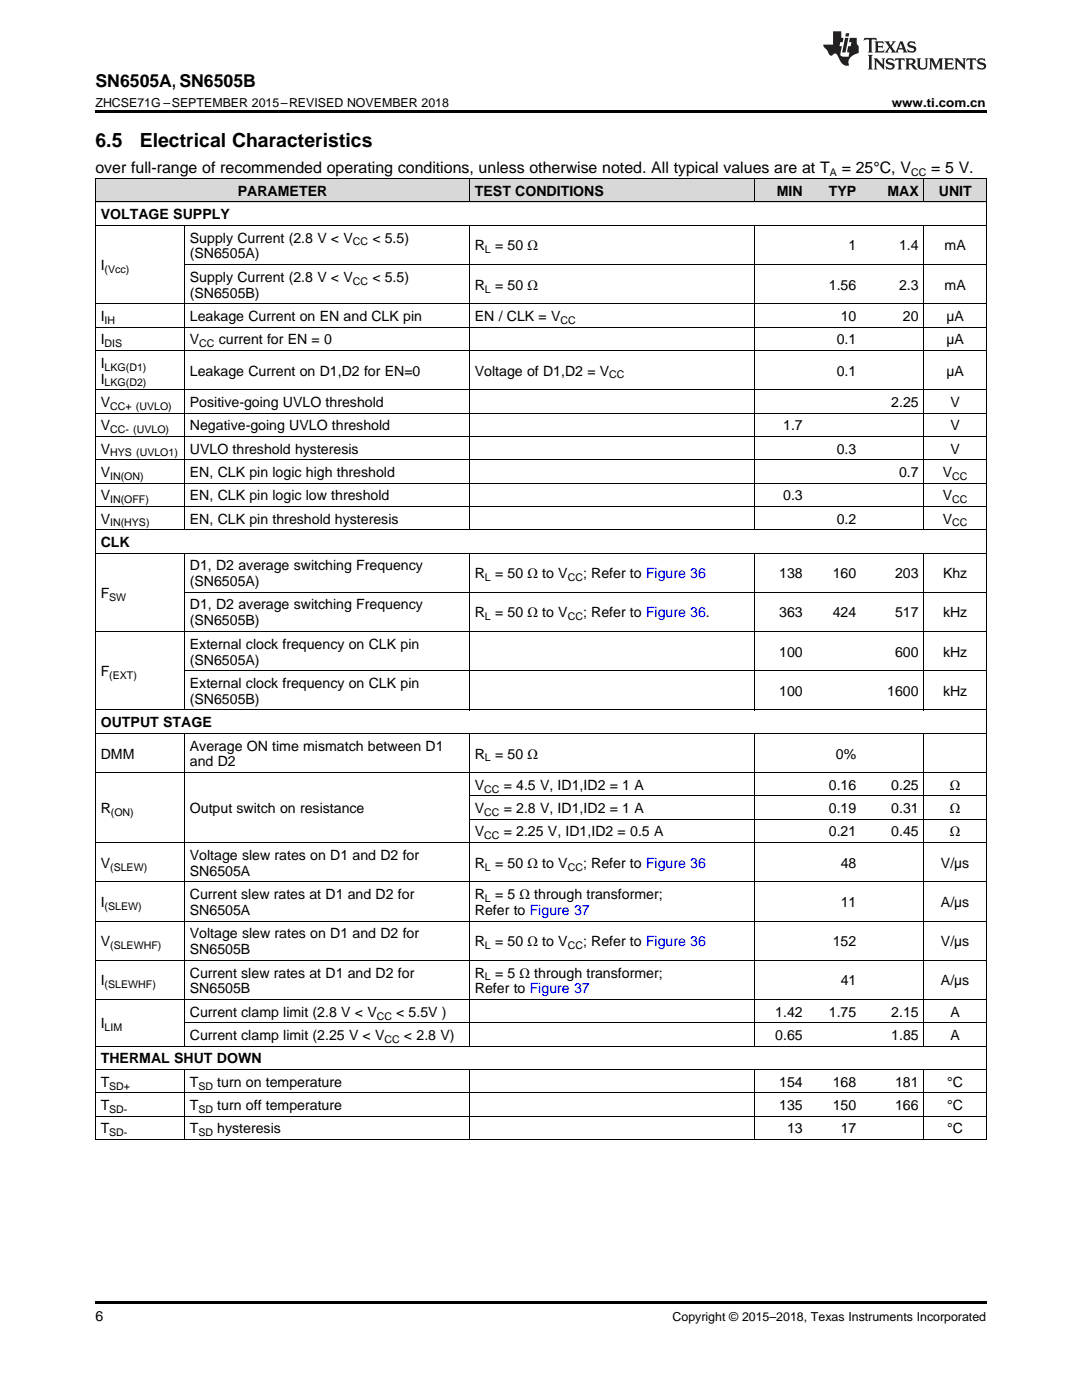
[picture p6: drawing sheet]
<svg xmlns="http://www.w3.org/2000/svg" width="216mm" height="279mm" viewBox="0 0 216 279" stroke-linecap="round" stroke-linejoin="round" font-family="sans-serif">
<defs><g id="words">
<g font-size="3.9">
<text x="19" y="29.3">6.5</text>
<text x="27.9" y="29.3">Electrical Characteristics</text>
</g>
<text font-size="3.5" x="19" y="17.3">SN6505A, SN6505B</text>
<g font-size="3.2">
<text x="19" y="34.4">over full-range of recommended operating conditions, unless otherwise noted. All typical values are at T</text>
<text x="168" y="34.4">= 25°C, V</text>
<text x="185.8" y="34.4">= 5 V.</text>
</g>
<g font-size="2.8">
<text x="47.4" y="39.1">PARAMETER</text>
<text x="94.8" y="39.1">TEST CONDITIONS</text>
<text x="155" y="39.1">MIN</text>
<text x="165.4" y="39.1">TYP</text>
<text x="177.1" y="39.1">MAX</text>
<text x="187.3" y="39.1">UNIT</text>
<text x="20.1" y="43.7">VOLTAGE SUPPLY</text>
<text x="20.1" y="53.9">I</text>
<text x="37.9" y="48.4">Supply Current (2.8 V &lt; V</text>
<text x="37.9" y="51.6">(SN6505A)</text>
<text x="74.3" y="48.4">&lt; 5.5)</text>
<text x="94.8" y="50">R</text>
<text x="98.8" y="50">= 50 Ω</text>
<text x="169.3" y="50">1</text>
<text x="179.4" y="50">1.4</text>
<text x="188.5" y="50">mA</text>
<text x="37.9" y="56.2">Supply Current (2.8 V &lt; V</text>
<text x="37.9" y="59.4">(SN6505B)</text>
<text x="74.3" y="56.2">&lt; 5.5)</text>
<text x="94.8" y="57.8">R</text>
<text x="98.8" y="57.8">= 50 Ω</text>
<text x="165.4" y="57.8">1.56</text>
<text x="179.4" y="57.8">2.3</text>
<text x="188.5" y="57.8">mA</text>
<text x="20.1" y="64.1">I</text>
<text x="37.9" y="64.1">Leakage Current on EN and CLK pin</text>
<text x="94.8" y="64.1">EN / CLK = V</text>
<text x="167.7" y="64.1">10</text>
<text x="180.2" y="64.1">20</text>
<text x="188.8" y="64.1">µA</text>
<text x="20.1" y="68.7">I</text>
<text x="37.9" y="68.7">V</text>
<text x="43.7" y="68.7">current for EN = 0</text>
<text x="167" y="68.7">0.1</text>
<text x="188.8" y="68.7">µA</text>
<text x="20.1" y="73.4">I</text>
<text x="20.1" y="76.6">I</text>
<text x="37.9" y="75">Leakage Current on D1,D2 for EN=0</text>
<text x="94.8" y="75">Voltage of D1,D2 = V</text>
<text x="167" y="75">0.1</text>
<text x="188.8" y="75">µA</text>
<text x="20.1" y="81.2">V</text>
<text x="37.9" y="81.2">Positive-going UVLO threshold</text>
<text x="177.8" y="81.2">2.25</text>
<text x="189.7" y="81.2">V</text>
<text x="20.1" y="85.9">V</text>
<text x="37.9" y="85.9">Negative-going UVLO threshold</text>
<text x="156.3" y="85.9">1.7</text>
<text x="189.7" y="85.9">V</text>
<text x="20.1" y="90.5">V</text>
<text x="20.1" y="95.2">V</text>
<text x="37.9" y="90.5">UVLO threshold hysteresis</text>
<text x="37.9" y="95.2">EN, CLK pin logic high threshold</text>
<text x="167" y="90.5">0.3</text>
<text x="179.4" y="95.2">0.7</text>
<text x="188.1" y="95.2">V</text>
<text x="189.7" y="90.5">V</text>
<text x="20.1" y="99.8">V</text>
<text x="37.9" y="99.8">EN, CLK pin logic low threshold</text>
<text x="156.3" y="99.8">0.3</text>
<text x="188.1" y="99.8">V</text>
<text x="20.1" y="104.5">V</text>
<text x="37.9" y="104.5">EN, CLK pin threshold hysteresis</text>
<text x="167" y="104.5">0.2</text>
<text x="188.1" y="104.5">V</text>
<text x="20.1" y="109.1">CLK</text>
<text x="37.9" y="113.8">D1, D2 average switching Frequency</text>
<text x="20.1" y="119.3">F</text>
<text x="37.9" y="117">(SN6505A)</text>
<text x="94.8" y="115.4">R</text>
<text x="98.8" y="115.4">= 50 Ω to V</text>
<text x="116.3" y="115.4">; Refer to Figure 36</text>
<text x="155.5" y="115.4">138</text>
<text x="166.2" y="115.4">160</text>
<text x="178.6" y="115.4">203</text>
<text x="188.2" y="115.4">Khz</text>
<text x="37.9" y="121.6">D1, D2 average switching Frequency</text>
<text x="37.9" y="124.8">(SN6505B)</text>
<text x="94.8" y="123.2">R</text>
<text x="98.8" y="123.2">= 50 Ω to V</text>
<text x="116.3" y="123.2">; Refer to Figure 36.</text>
<text x="155.5" y="123.2">363</text>
<text x="166.2" y="123.2">424</text>
<text x="178.6" y="123.2">517</text>
<text x="188.2" y="123.2">kHz</text>
<text x="37.9" y="129.5">External clock frequency on CLK pin</text>
<text x="155.5" y="131.1">100</text>
<text x="178.6" y="131.1">600</text>
<text x="188.2" y="131.1">kHz</text>
<text x="20.1" y="135">F</text>
<text x="37.9" y="132.6">(SN6505A)</text>
<text x="37.9" y="137.3">External clock frequency on CLK pin</text>
<text x="37.9" y="140.5">(SN6505B)</text>
<text x="155.5" y="138.9">100</text>
<text x="177" y="138.9">1600</text>
<text x="188.2" y="138.9">kHz</text>
<text x="20.1" y="145.1">OUTPUT STAGE</text>
<text x="37.9" y="149.8">Average ON time mismatch between D1</text>
<text x="20.1" y="151.4">DMM</text>
<text x="37.9" y="153">and D2</text>
<text x="94.8" y="151.4">R</text>
<text x="98.8" y="151.4">= 50 Ω</text>
<text x="166.8" y="151.4">0%</text>
<text x="94.8" y="157.6">V</text>
<text x="100.5" y="157.6">= 4.5 V, ID1,ID2 = 1 A</text>
<text x="165.4" y="157.6">0.16</text>
<text x="177.8" y="157.6">0.25</text>
<text x="189.5" y="157.6">Ω</text>
<text x="20.1" y="162.3">R</text>
<text x="37.9" y="162.3">Output switch on resistance</text>
<text x="94.8" y="162.3">V</text>
<text x="94.8" y="166.9">V</text>
<text x="100.5" y="162.3">= 2.8 V, ID1,ID2 = 1 A</text>
<text x="100.5" y="166.9">= 2.25 V, ID1,ID2 = 0.5 A</text>
<text x="165.4" y="162.3">0.19</text>
<text x="165.4" y="166.9">0.21</text>
<text x="177.8" y="162.3">0.31</text>
<text x="177.8" y="166.9">0.45</text>
<text x="189.5" y="162.3">Ω</text>
<text x="189.5" y="166.9">Ω</text>
<text x="20.1" y="173.2">V</text>
<text x="37.9" y="171.6">Voltage slew rates on D1 and D2 for</text>
<text x="94.8" y="173.2">R</text>
<text x="98.8" y="173.2">= 50 Ω to V</text>
<text x="116.3" y="173.2">; Refer to Figure 36</text>
<text x="167.7" y="173.2">48</text>
<text x="187.7" y="173.2">V/µs</text>
<text x="37.9" y="174.8">SN6505A</text>
<text x="37.9" y="179.4">Current slew rates at D1 and D2 for</text>
<text x="94.8" y="179.4">R</text>
<text x="98.8" y="179.4">= 5 Ω through transformer;</text>
<text x="20.1" y="181">I</text>
<text x="37.9" y="182.6">SN6505A</text>
<text x="94.8" y="182.6">Refer to Figure 37</text>
<text x="167.7" y="181">11</text>
<text x="187.7" y="181">A/µs</text>
<text x="20.1" y="188.8">V</text>
<text x="37.9" y="187.3">Voltage slew rates on D1 and D2 for</text>
<text x="37.9" y="190.4">SN6505B</text>
<text x="94.8" y="188.8">R</text>
<text x="98.8" y="188.8">= 50 Ω to V</text>
<text x="116.3" y="188.8">; Refer to Figure 36</text>
<text x="166.2" y="188.8">152</text>
<text x="187.7" y="188.8">V/µs</text>
<text x="20.1" y="196.7">I</text>
<text x="37.9" y="195.1">Current slew rates at D1 and D2 for</text>
<text x="94.8" y="195.1">R</text>
<text x="98.8" y="195.1">= 5 Ω through transformer;</text>
<text x="167.7" y="196.7">41</text>
<text x="187.7" y="196.7">A/µs</text>
<text x="37.9" y="198.3">SN6505B</text>
<text x="37.9" y="202.9">Current clamp limit (2.8 V &lt; V</text>
<text x="79.1" y="202.9">&lt; 5.5V )</text>
<text x="94.8" y="198.3">Refer to Figure 37</text>
<text x="154.7" y="202.9">1.42</text>
<text x="165.4" y="202.9">1.75</text>
<text x="177.8" y="202.9">2.15</text>
<text x="189.7" y="202.9">A</text>
<text x="20.1" y="205.2">I</text>
<text x="37.9" y="207.6">Current clamp limit (2.25 V &lt; V</text>
<text x="80.6" y="207.6">&lt; 2.8 V)</text>
<text x="154.7" y="207.6">0.65</text>
<text x="177.8" y="207.6">1.85</text>
<text x="189.7" y="207.6">A</text>
<text x="20.1" y="212.2">THERMAL SHUT DOWN</text>
<text x="20.1" y="216.9">T</text>
<text x="20.1" y="221.5">T</text>
<text x="37.9" y="216.9">T</text>
<text x="37.9" y="221.5">T</text>
<text x="43.4" y="216.9">turn on temperature</text>
<text x="43.4" y="221.5">turn off temperature</text>
<text x="155.5" y="216.9">154</text>
<text x="155.5" y="221.5">135</text>
<text x="166.2" y="216.9">168</text>
<text x="166.2" y="221.5">150</text>
<text x="178.6" y="216.9">181</text>
<text x="178.6" y="221.5">166</text>
<text x="189" y="216.9">°C</text>
<text x="189" y="221.5">°C</text>
<text x="20.1" y="226.2">T</text>
<text x="37.9" y="226.2">T</text>
<text x="43.4" y="226.2">hysteresis</text>
<text x="157.1" y="226.2">13</text>
<text x="167.7" y="226.2">17</text>
<text x="189" y="226.2">°C</text>
<text x="19" y="263.6">6</text>
</g>
<g font-size="2.5">
<text x="19" y="21.4">ZHCSE71G –SEPTEMBER 2015–REVISED NOVEMBER 2018</text>
<text x="177.9" y="21.4">www.ti.com.cn</text>
<text x="134.2" y="263.6">Copyright © 2015–2018, Texas Instruments Incorporated</text>
</g>
<g font-size="2.1">
<text x="165.6" y="35.1">A</text>
<text x="181.8" y="35.1">CC</text>
<text x="70.4" y="49">CC</text>
<text x="96.8" y="50.6">L</text>
<text x="20.9" y="54.5">(Vcc)</text>
<text x="70.4" y="56.8">CC</text>
<text x="96.8" y="58.4">L</text>
<text x="20.9" y="64.6">IH</text>
<text x="111.9" y="64.6">CC</text>
<text x="20.9" y="69.3">DIS</text>
<text x="39.8" y="69.3">CC</text>
<text x="20.9" y="73.9">LKG(D1)</text>
<text x="20.9" y="77.1">LKG(D2)</text>
<text x="121.6" y="75.5">CC</text>
<text x="22" y="81.8">CC+ (UVLO)</text>
<text x="22" y="86.4">CC- (UVLO)</text>
<text x="22" y="91.1">HYS (UVLO1)</text>
<text x="22" y="95.7">IN(ON)</text>
<text x="190" y="95.7">CC</text>
<text x="22" y="100.4">IN(OFF)</text>
<text x="190" y="100.4">CC</text>
<text x="22" y="105.1">IN(HYS)</text>
<text x="190" y="105.1">CC</text>
<text x="21.8" y="119.9">SW</text>
<text x="96.8" y="116">L</text>
<text x="113.3" y="116">CC</text>
<text x="96.8" y="123.8">L</text>
<text x="113.3" y="123.8">CC</text>
<text x="21.8" y="135.5">(EXT)</text>
<text x="96.8" y="151.9">L</text>
<text x="96.6" y="158.2">CC</text>
<text x="22.1" y="162.8">(ON)</text>
<text x="96.6" y="162.8">CC</text>
<text x="96.6" y="167.5">CC</text>
<text x="22" y="173.7">(SLEW)</text>
<text x="96.8" y="173.7">L</text>
<text x="113.3" y="173.7">CC</text>
<text x="96.8" y="180">L</text>
<text x="20.9" y="181.6">(SLEW)</text>
<text x="22" y="189.4">(SLEWHF)</text>
<text x="96.8" y="189.4">L</text>
<text x="113.3" y="189.4">CC</text>
<text x="20.9" y="197.2">(SLEWHF)</text>
<text x="96.8" y="195.7">L</text>
<text x="75.2" y="203.5">CC</text>
<text x="20.9" y="205.8">LIM</text>
<text x="76.7" y="208.1">CC</text>
<text x="21.8" y="217.5">SD+</text>
<text x="39.6" y="217.5">SD</text>
<text x="21.8" y="222.1">SD-</text>
<text x="21.8" y="226.8">SD-</text>
<text x="39.6" y="222.1">SD</text>
<text x="39.6" y="226.8">SD</text>
</g>
</g></defs>
<g fill="#d8d8d8">
<path d="M19 35.7h17.8v4.7h-17.8z"/>
<path d="M36.8 35.7h56.9v4.7h-56.9z"/>
<path d="M93.7 35.7h56.9v4.7h-56.9z"/>
<path d="M150.6 35.7h10.7v4.7h-10.7z"/>
<path d="M161.3 35.7h10.6v4.7h-10.6z"/>
<path d="M171.9 35.7h12.5v4.7h-12.5z"/>
<path d="M184.4 35.7h12.4v4.7h-12.4z"/>
</g>
<path d="M19 22h177.8v.5h-177.8zM19 227.4l.2 .1zM93.6 227.4l.1 .1zM150.5 227.4l.1 .1zM184.3 227.4l.1 .1zM196.7 227.4l.1 .1zM19 259.7h177.8v.5h-177.8z" fill="#000"/>
<g fill="none" stroke="#000" stroke-width=".2">
<path d="M19 35.6l177.8 .1v191.8M19.1 35.7v191.8M93.6 35.7v4.7M150.5 35.7v4.7M184.3 35.7v4.7M19 45h177.8M19 40.3h177.8M36.8 45v60.8M36.8 52.8h160M93.6 45v60.8M150.5 45v60.8M184.3 45v60.8"/>
<path d="M19 77.8h177.8M19 69.9h177.8M19 65.3h177.8M19 60.6h177.8M19 96.4h177.8M19 91.7h177.8M19 87.1h177.8M19 82.4h177.8M19 110.4h177.8M19 105.7h177.8M19 101.1h177.8M36.8 110.4v31.3"/>
<path d="M36.8 118.2h160M93.6 110.4v31.3M150.5 110.4v31.3M184.3 110.4v31.3M19 126h177.8M36.8 133.9h160M19 154.2h177.8M19 146.3h177.8M19 141.7h177.8M36.8 146.4v62.4M93.6 146.4v62.4M93.7 158.8h103.1"/>
<path d="M150.5 146.4v62.4M184.3 146.4v62.4M19 176h177.8M19 168.2h177.8M93.7 163.5h103.1M19 199.5h177.8M19 191.6h177.8M19 183.8h177.8M19 218.1h177.8M19 213.4h177.8M19 208.8h177.8M36.8 213.5v14"/>
<path d="M36.8 204.1h160M93.6 213.5v14M150.5 213.5v14M184.3 213.5v14M19 227.4h177.8M19 222.8h177.8"/>
</g>
<g fill="#231f20">
<path d="M172.5 7.6l-.1 .5 .4-.2h.6v.1v2.1l-.2 .4h.9l-.2-.4v-2.1l.1-.1h.5l.5 .2-.2-.5zM174.5 8.3l.2 .3v1.5l-.2 .4h1.8l.2-.6a1.04 1.04 0 0 1-1.3 .2v-.7h.6l.3 .2v-.6l-.3 .2h-.6v-.6l.8-.1 .4 .3-.2-.5zM176.5 8.3l.9 1.1-.9 1.1h.8l-.2-.2 .4-.7 .5 .7-.2 .2h1.5l-.2-.2 .2-.4h.9l.1 .4-.2 .2h1l-.3-.3-.7-1.9h-.5l-.9 2-.8-1 .9-1h-.8l.1 .3-.4 .5-.3-.6 .1-.2zM179.7 8.6l.4 1h-.7zM181.3 8.4a.63 .63 0 0 0-.2 .7 .63 .63 0 0 0 .6 .4l.6 .2 .1 .2a.75 .75 0 0 1-.7 .4 .75 .75 0 0 1-.6-.5l.1 .7 .1-.1a1.11 1.11 0 0 0 1.5-.6 1.13 1.13 0 0 0-1.2-.8l-.1-.4a1.04 1.04 0 0 1 1.2 .2l-.2-.5-.2 .1-.4-.2zM173.2 10.9l.2 .4v2.2l-.2 .4h1l-.3-.4v-2.2l.3-.4zM174.3 11.6l.3 .4v1.5l-.3 .4h.8l-.2-.4v-1.3l1.5 1.7v-1.9l.2-.4h-.7l.2 .4v.9l-1.1-1.3zM177 11.8a.62 .62 0 0 0-.2 .7 .62 .62 0 0 0 .6 .4l.6 .1 .1 .3a.76 .76 0 0 1-.7 .3 .76 .76 0 0 1-.7-.4l.2 .7 .1-.1a1.11 1.11 0 0 0 1.5-.6 1.13 1.13 0 0 0-1.2-.8l-.1-.4a1.04 1.04 0 0 1 1.2 .2l-.2-.6-.2 .1-.5-.1zM178.7 11.6l-.2 .6a.61 .61 0 0 1 .8-.3v1.6l-.2 .4h.9l-.2-.4v-1.6a.63 .63 0 0 1 .7 .3l-.1-.6zM180.6 11.6l.3 .4v1.5l-.3 .4h1l-.2-.2-.1-.8 .6 .2a.76 .76 0 0 0 1.2 .7l-1-1a.58 .58 0 0 0 .6-.5 .58 .58 0 0 0-.5-.6zM181.4 11.9h.1a.45 .45 0 0 1 .5 .1 .45 .45 0 0 1 .1 .5l-.8 .2zM182.9 11.6l.2 .2a2.17 2.17 0 0 0 .3 1.9 .99 .99 0 0 0 1.6-.6v-1.1l.2-.4h-.7l.2 .2a1.92 1.92 0 0 1-.2 1.8 .6 .6 0 0 1-.9-.5v-1.1l.2-.4zM185.4 11.6l.2 .4v1.5l-.2 .4h.7l-.2-.4v-1.4l.8 1.8 .8-1.8v1.4l-.2 .4h.9l-.2-.4v-1.5l.2-.4h-.8l-.6 1.5-.6-1.5zM188.4 11.6l.2 .4v1.5l-.2 .4h1.8l.1-.6a1.04 1.04 0 0 1-1.2 .1v-.6h.5l.4 .2v-.6l-.4 .2h-.5v-.7h.8l.3 .3-.1-.6zM190.5 11.6l.2 .4v1.5l-.2 .4h.7l-.2-.4v-1.3l1.5 1.7v-1.9l.2-.4h-.7l.2 .4v.9l-1.1-1.3zM192.9 11.6l-.1 .6a.61 .61 0 0 1 .7-.3l.1 1.6-.3 .4h1l-.3-.4 .1-1.6a.63 .63 0 0 1 .7 .3l-.1-.6zM195.2 11.8a.62 .62 0 0 0-.2 .7 .62 .62 0 0 0 .6 .4l.6 .1 .1 .3a.76 .76 0 0 1-.7 .3 .76 .76 0 0 1-.6-.4l.1 .7 .1-.1a1.11 1.11 0 0 0 1.6-.6 1.13 1.13 0 0 0-1.3-.8l-.1-.4a1.04 1.04 0 0 1 1.2 .2l-.1-.6-.2 .1-.5-.1z"/>
<path d="M166.2 6.3v2.6h-1.9v.4l.8 .9a.91 .91 0 0 0 1 .8 .56 .56 0 0 1 .5-.3 .56 .56 0 0 1 .5 .3l.4 .8a1.53 1.53 0 0 0 1.9 1.2 1.54 1.54 0 0 1 1-2.1l.9-.3v-1.4a1.52 1.52 0 0 1-.4-1.6h-1.3l-.2 .8h.5l-.2 .8h-.5l-.1 1v.2l.4 .1-.2 .8a1.93 1.93 0 0 1-1.6-.3l.3-1.8h-.5l.2-.8h.4l.2-.8h-.4v-1.3zM168.6 7.6l-.6 2.9h.7l.6-2.9zM168.8 6.6l-.1 .7h.6l.2-.7z"/>
</g>
<use href="#words"/>
</svg>
